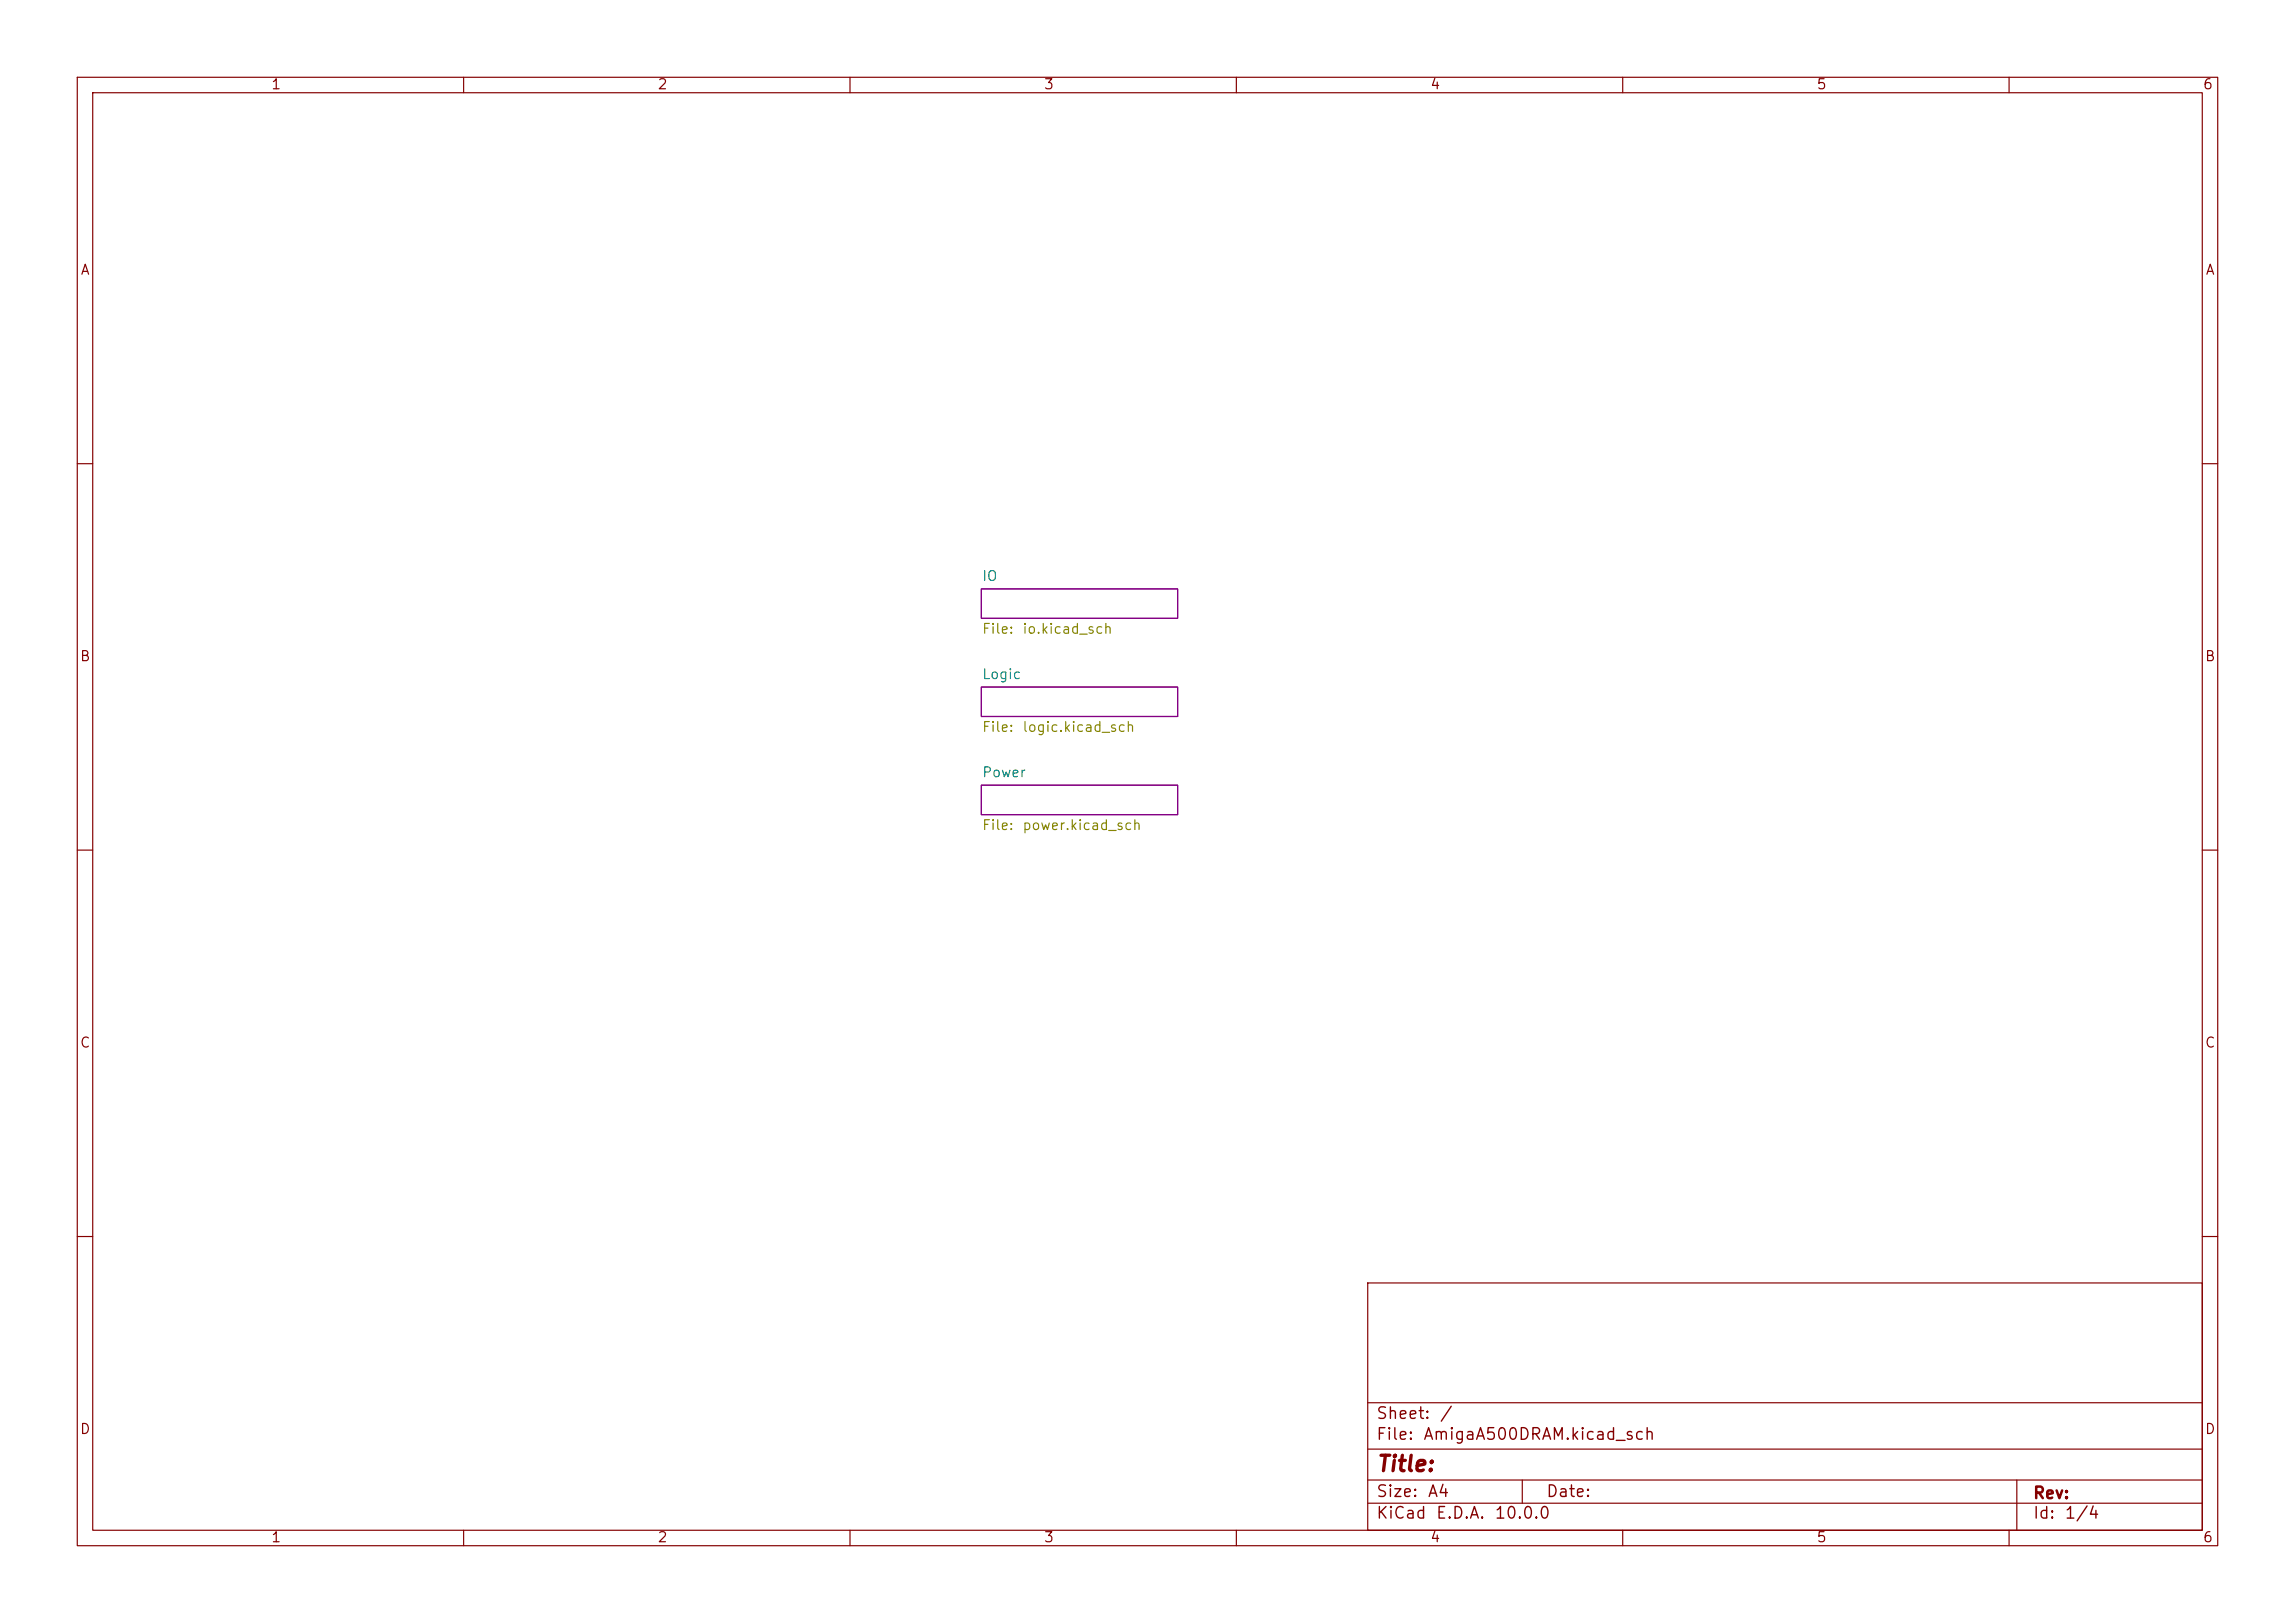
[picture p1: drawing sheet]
<svg xmlns="http://www.w3.org/2000/svg" width="297mm" height="210mm" viewBox="0 0 297 210" stroke-linecap="round" stroke-linejoin="round" font-family="sans-serif">
<defs><g id="words">
<text font-size="2" fill="#840000" x="178" y="190.9">Title:</text>
<g font-size="1.5" fill="#840000">
<text x="178" y="184">Sheet:</text>
<text x="186.2" y="184">/</text>
<text x="178" y="186.7">File:</text>
<text x="184.1" y="186.7">AmigaA500DRAM.kicad_sch</text>
<text x="178" y="196.9">KiCad</text>
<text x="178" y="194.1">Size:</text>
<text x="184.7" y="194.1">A4</text>
<text x="185.7" y="196.9">E.D.A.</text>
<text x="193.3" y="196.9">10.0.0</text>
<text x="200" y="194.1">Date:</text>
<text x="263" y="194.3">Rev:</text>
<text x="263" y="196.9">Id:</text>
<text x="267.1" y="196.9">1/4</text>
</g>
<g font-size="1.3" fill="#840000">
<text x="35" y="11.9">1</text>
<text x="85" y="11.9">2</text>
<text x="135" y="11.9">3</text>
<text x="185" y="11.9">4</text>
<text x="235" y="11.9">5</text>
<text x="285" y="11.9">6</text>
<text x="10.3" y="35.9">A</text>
<text x="285.3" y="35.9">A</text>
<text x="10.3" y="85.9">B</text>
<text x="285.3" y="85.9">B</text>
<text x="10.3" y="135.9">C</text>
<text x="285.3" y="135.9">C</text>
<text x="10.3" y="185.9">D</text>
<text x="285.3" y="185.9">D</text>
<text x="35" y="199.9">1</text>
<text x="85" y="199.9">2</text>
<text x="135" y="199.9">3</text>
<text x="185" y="199.9">4</text>
<text x="235" y="199.9">5</text>
<text x="285" y="199.9">6</text>
</g>
<g font-size="1.3" fill="#008484">
<text x="127" y="75.5">IO</text>
<text x="127" y="88.2">Logic</text>
<text x="127" y="100.9">Power</text>
</g>
<g font-size="1.3" fill="#848400">
<text x="127" y="82.3">File:</text>
<text x="132.2" y="82.3">io.kicad_sch</text>
<text x="127" y="95">File:</text>
<text x="132.2" y="95">logic.kicad_sch</text>
<text x="127" y="107.7">File:</text>
<text x="132.2" y="107.7">power.kicad_sch</text>
</g>
</g></defs>
<g fill="none" stroke="#840000" stroke-width=".15">
<path d="M10 10h277v190h-277zM12 12h273v186h-273zM60 10v2M110 10v2M160 10v2M210 10v2M260 10v2M10 60h2M285 60h2M10 110h2M285 110h2M10 160h2"/>
<path d="M177 166h108v32h-108zM285 160h2M60 198v2M110 198v2M160 198v2M177 194.5h108M177 191.5h108M177 187.5h108M177 181.5h108M197 191.5v3M210 198v2M260 198v2"/>
<path d="M261 191.5v6.5"/>
</g>
<path d="M127 76.2h25.4v3.8h-25.4zM127 88.9h25.4v3.8h-25.4zM127 101.6h25.4v3.8h-25.4z" fill="none" stroke="#840084" stroke-width=".15"/>
<use href="#words"/>
</svg>
